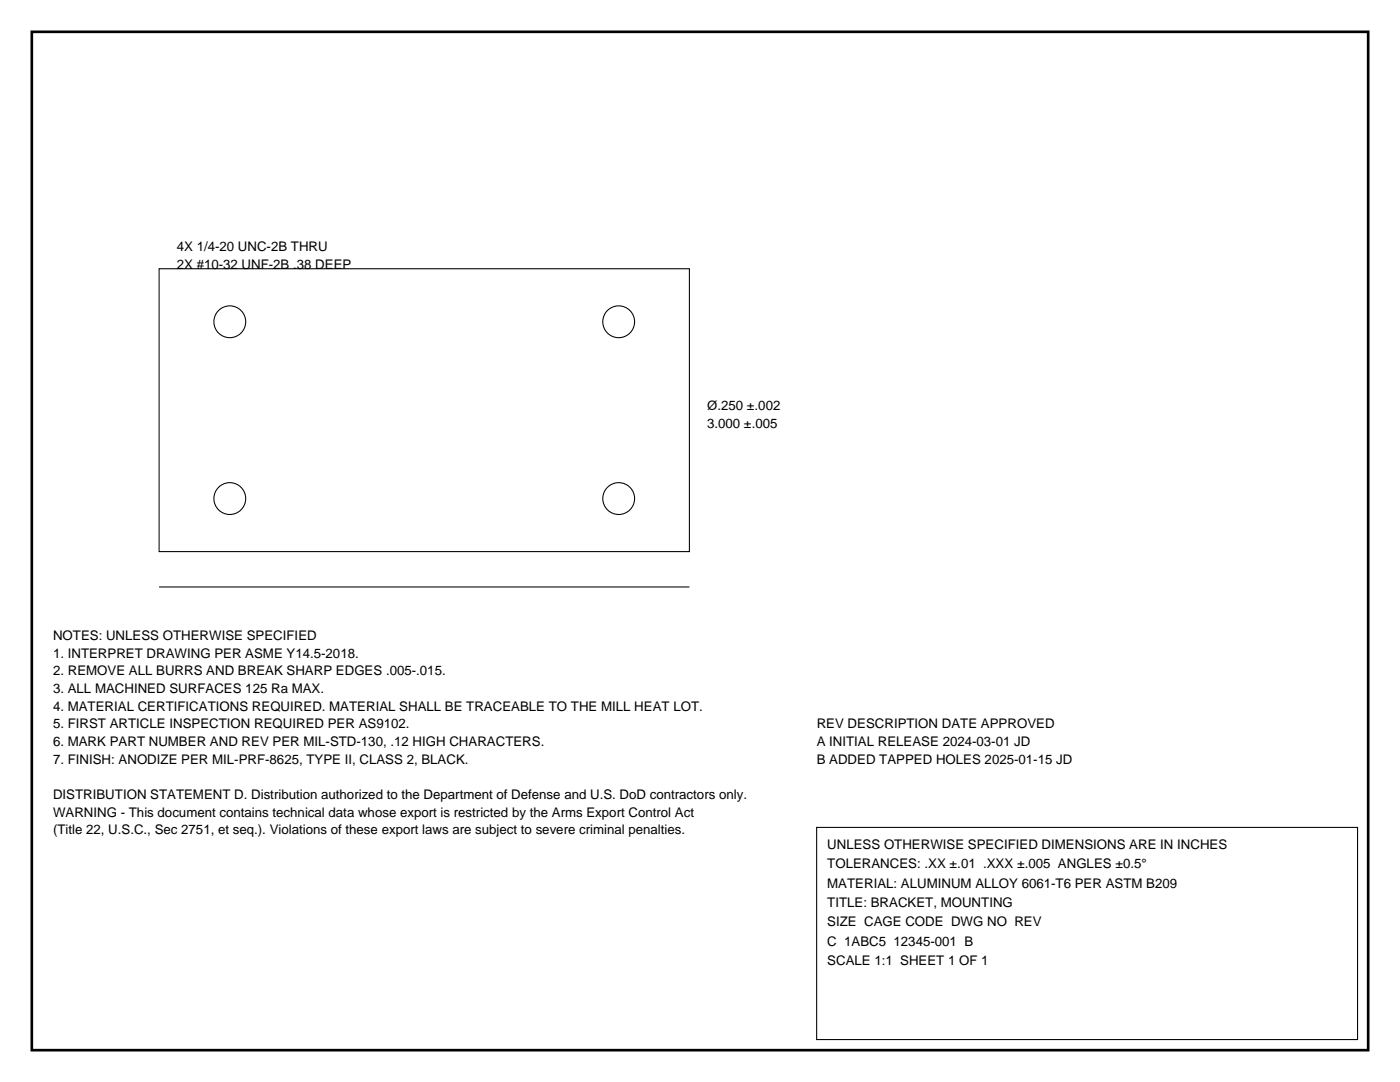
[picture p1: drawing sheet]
<svg xmlns="http://www.w3.org/2000/svg" width="279mm" height="216mm" viewBox="0 0 279 216" stroke-linecap="round" stroke-linejoin="round" font-family="sans-serif">
<defs><g id="words">
<g font-size="2.6">
<text x="35.3" y="50.1">4X 1/4-20 UNC-2B THRU</text>
<text x="35.3" y="53.6">2X #10-32 UNF-2B .38 DEEP</text>
<text x="141.1" y="81.8">Ø.250 ±.002</text>
<text x="141.1" y="85.4">3.000 ±.005</text>
<text x="10.6" y="127.7">NOTES: UNLESS OTHERWISE SPECIFIED</text>
<text x="10.6" y="131.2">1. INTERPRET DRAWING PER ASME Y14.5-2018.</text>
<text x="10.6" y="134.8">2. REMOVE ALL BURRS AND BREAK SHARP EDGES .005-.015.</text>
<text x="10.6" y="138.3">3. ALL MACHINED SURFACES 125 Ra MAX.</text>
<text x="10.6" y="141.8">4. MATERIAL CERTIFICATIONS REQUIRED. MATERIAL SHALL BE TRACEABLE TO THE MILL HEAT LOT.</text>
<text x="10.6" y="145.3">5. FIRST ARTICLE INSPECTION REQUIRED PER AS9102.</text>
<text x="10.6" y="148.9">6. MARK PART NUMBER AND REV PER MIL-STD-130, .12 HIGH CHARACTERS.</text>
<text x="163" y="145.3">REV DESCRIPTION DATE APPROVED</text>
<text x="163" y="148.9">A INITIAL RELEASE 2024-03-01 JD</text>
<text x="10.6" y="152.4">7. FINISH: ANODIZE PER MIL-PRF-8625, TYPE II, CLASS 2, BLACK.</text>
<text x="163" y="152.4">B ADDED TAPPED HOLES 2025-01-15 JD</text>
<text x="10.6" y="159.5">DISTRIBUTION STATEMENT D. Distribution authorized to the Department of Defense and U.S. DoD contractors only.</text>
<text x="10.6" y="163">WARNING - This document contains technical data whose export is restricted by the Arms Export Control Act</text>
<text x="10.6" y="166.5">(Title 22, U.S.C., Sec 2751, et seq.). Violations of these export laws are subject to severe criminal penalties.</text>
<text x="165.1" y="169.3">UNLESS OTHERWISE SPECIFIED DIMENSIONS ARE IN INCHES</text>
<text x="165.1" y="173.2">TOLERANCES: .XX ±.01 .XXX ±.005 ANGLES ±0.5°</text>
<text x="165.1" y="177.1">MATERIAL: ALUMINUM ALLOY 6061-T6 PER ASTM B209</text>
<text x="165.1" y="181">TITLE: BRACKET, MOUNTING</text>
<text x="165.1" y="184.9">SIZE CAGE CODE DWG NO REV</text>
<text x="165.1" y="188.7">C 1ABC5 12345-001 B</text>
<text x="165.1" y="192.6">SCALE 1:1 SHEET 1 OF 1</text>
</g>
</g></defs>
<path d="M6.3 6.3h266.7v203.2h-266.7z" fill="none" stroke="#000" stroke-width=".53"/>
<g fill="none" stroke="#000" stroke-width=".21">
<path d="M31.7 53.6h105.9v56.5h-105.9zM31.7 117.1h105.9M163 165.1h107.9v42.3h-107.9z"/>
<circle cx="45.9" cy="64.2" r="3.2"/>
<circle cx="123.5" cy="64.2" r="3.2"/>
<circle cx="45.9" cy="99.5" r="3.2"/>
<circle cx="123.5" cy="99.5" r="3.2"/>
</g>
<use href="#words"/>
</svg>
